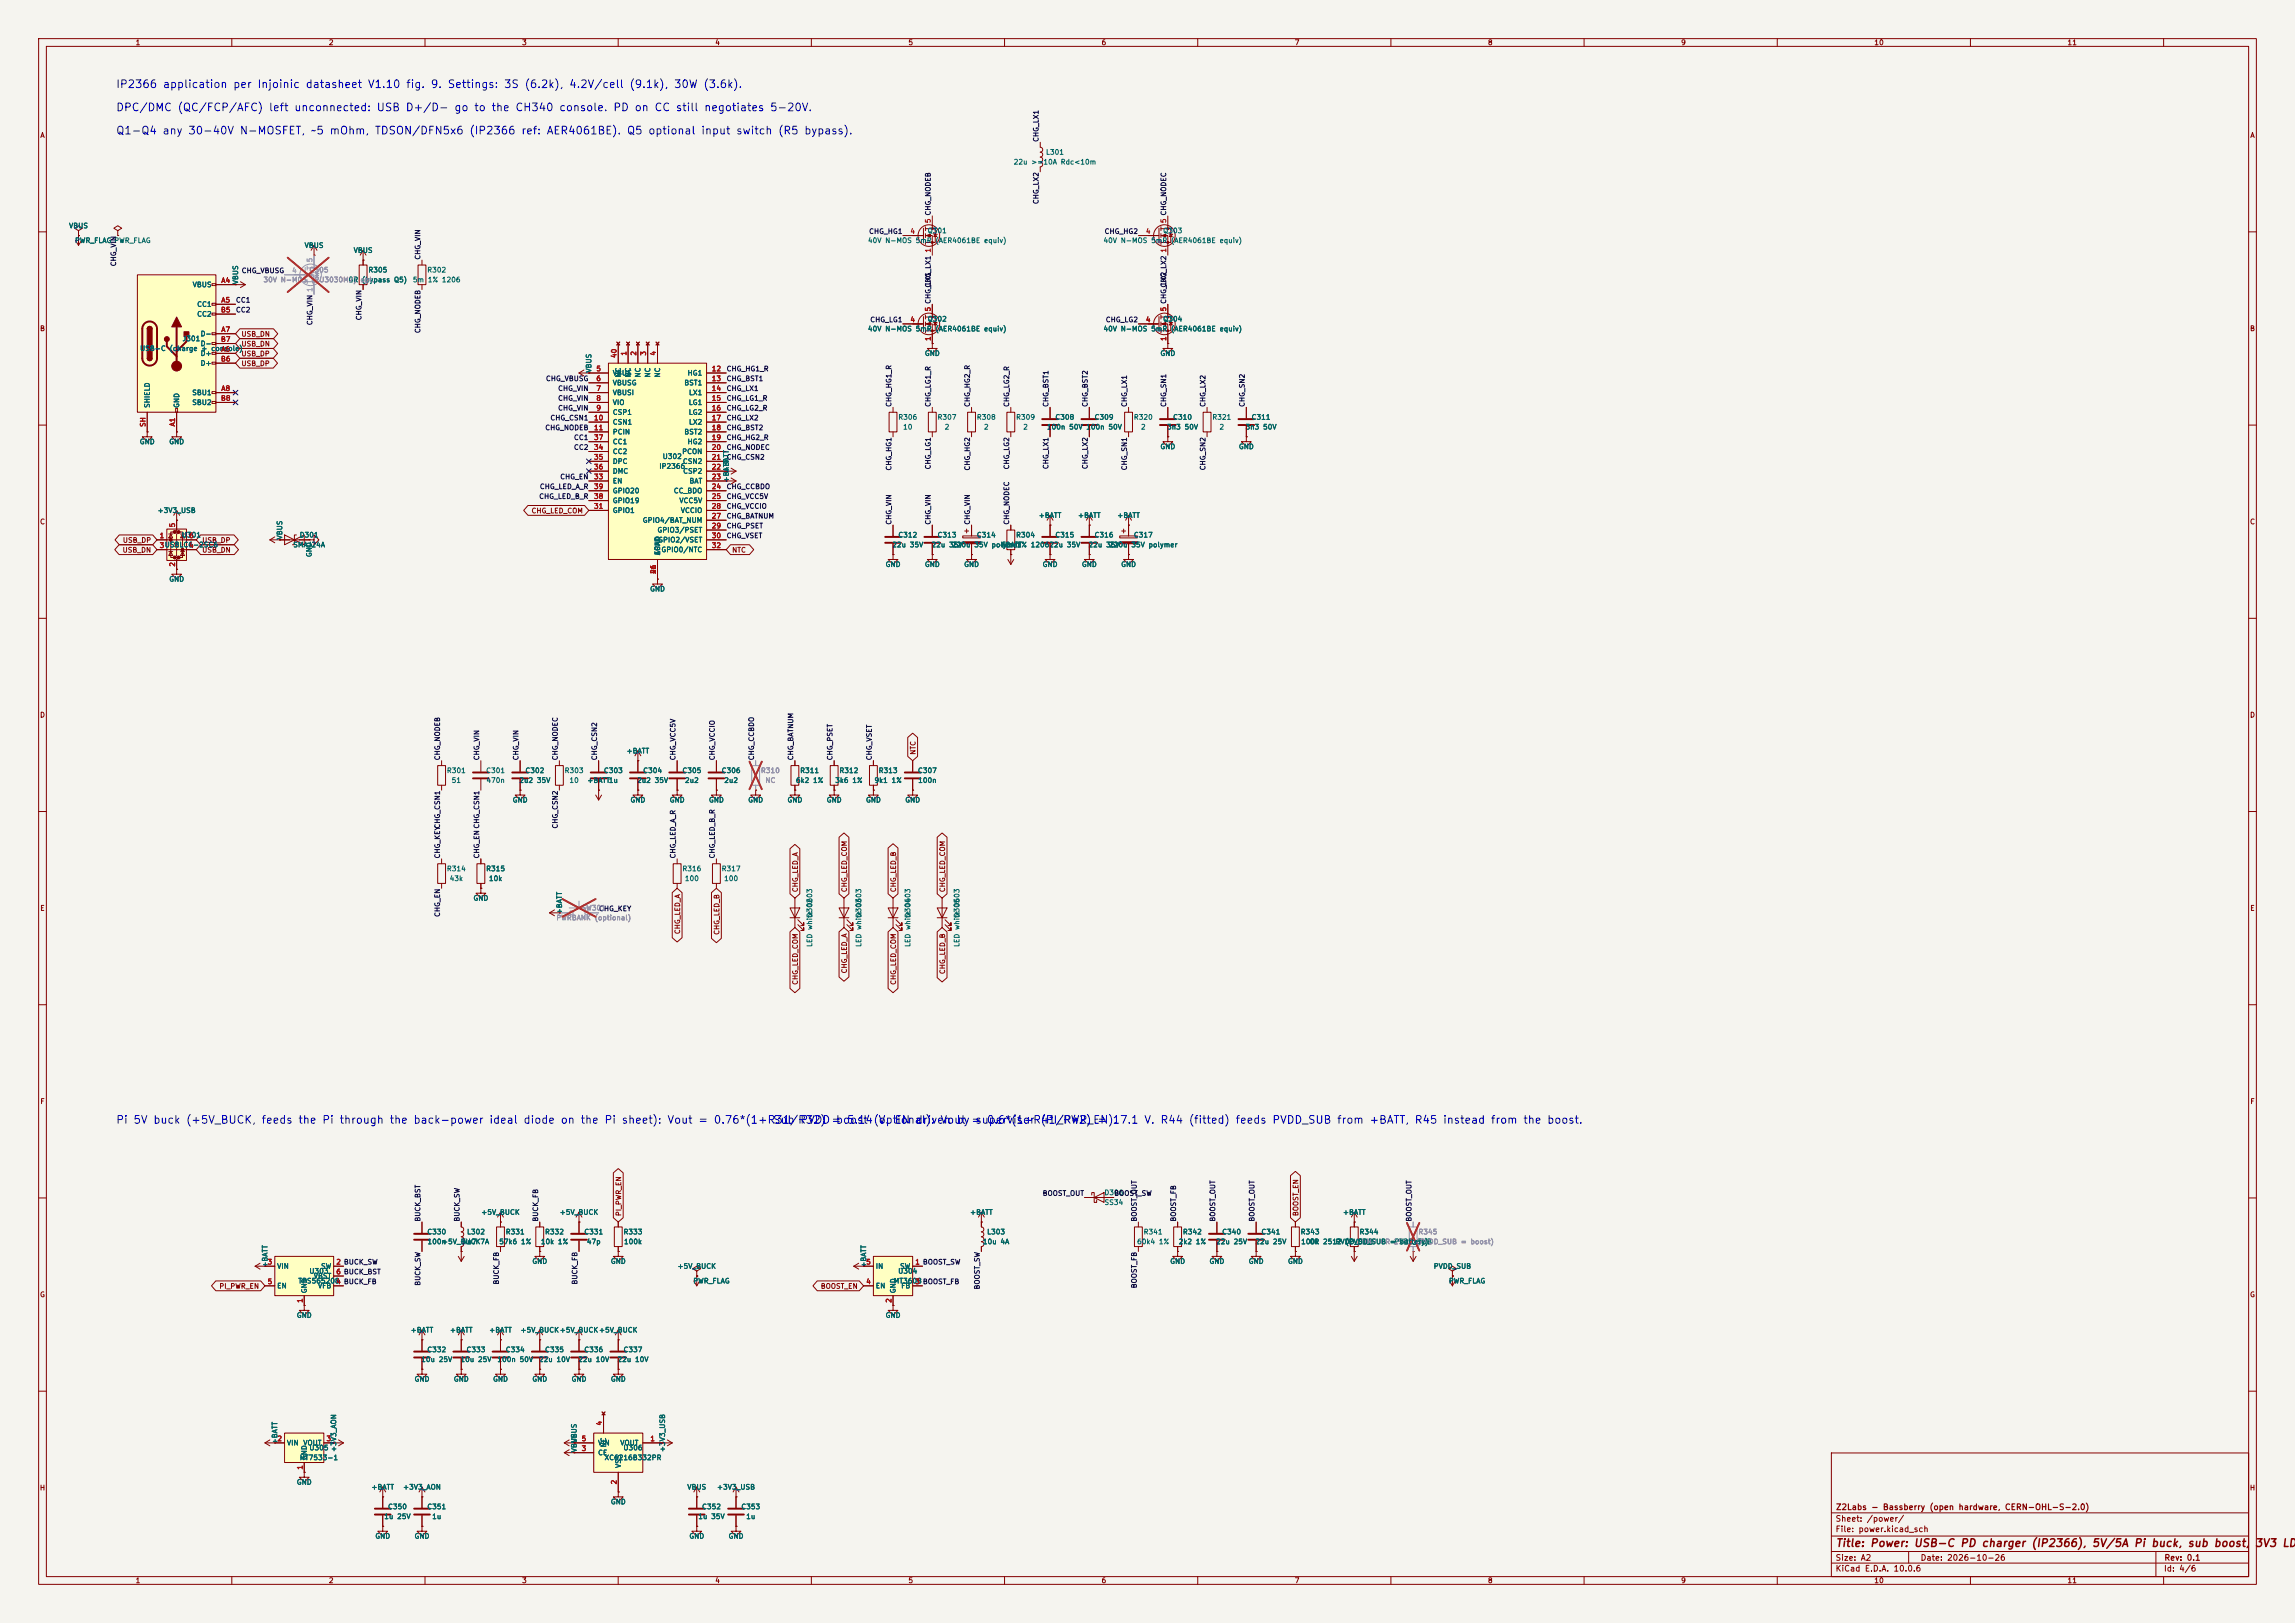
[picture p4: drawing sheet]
<svg xmlns="http://www.w3.org/2000/svg" width="594mm" height="420mm" viewBox="0 0 594 420" stroke-linecap="round" stroke-linejoin="round" font-family="sans-serif">
<defs><g id="words">
<g font-size="2" fill="#0000c2">
<text x="29.9" y="23.3">IP2366 application per Injoinic datasheet V1.10 fig. 9. Settings: 3S (6.2k), 4.2V/cell (9.1k), 30W (3.6k).</text>
<text x="29.9" y="29.3">DPC/DMC (QC/FCP/AFC) left unconnected: USB D+/D- go to the CH340 console. PD on CC still negotiates 5-20V.</text>
<text x="29.9" y="35.3">Q1-Q4 any 30-40V N-MOSFET, ~5 mOhm, TDSON/DFN5x6 (IP2366 ref: AER4061BE). Q5 optional input switch (R5 bypass).</text>
<text x="29.9" y="291.3">Pi 5V buck (+5V_BUCK, feeds the Pi through the back-power ideal diode on the Pi sheet): Vout = 0.76*(1+R31/R32)</text>
<text x="199.9" y="291.3">Sub PVDD= 5.14(optional): Vout</text>
<text x="216.2" y="291.3">boost</text>
<text x="227.2" y="291.3">V. EN driven by= 0.6*(1+R41/R42) = 17.1 V. R44 (fitted) feeds PVDD_SUB from +BATT, R45 instead from the boost.</text>
<text x="252.3" y="291.3">supervisor (PI_PWR_EN).</text>
</g>
<g font-size="2" fill="#840000">
<text x="475" y="400.8">Title: Power: USB-C PD charger (IP2366), 5V/5A Pi buck, sub boost,</text>
<text x="583.5" y="400.8">3V3 LDO</text>
</g>
<g font-size="1.5" fill="#840000">
<text x="475" y="394.1">Sheet: /power/</text>
<text x="475.1" y="391.1">Z2Labs - Bassberry (open hardware, CERN-OHL-S-2.0)</text>
<text x="475" y="396.8">File: power.kicad_sch</text>
<text x="475" y="407">KiCad E.D.A. 10.0.6</text>
<text x="475" y="404.2">Size: A2</text>
<text x="497" y="404.2">Date: 2026-10-26</text>
<text x="560" y="407">Id: 4/6</text>
<text x="560.1" y="404.2">Rev: 0.1</text>
</g>
<g font-size="1.3" fill="#840000">
<text x="35" y="12">1</text>
<text x="85" y="12">2</text>
<text x="135" y="12">3</text>
<text x="185" y="12">4</text>
<text x="235" y="12">5</text>
<text x="285" y="12">6</text>
<text x="335" y="12">7</text>
<text x="385" y="12">8</text>
<text x="435" y="12">9</text>
<text x="485" y="12">10</text>
<text x="535" y="12">11</text>
<text x="10.3" y="36">A</text>
<text x="582.3" y="36">A</text>
<text x="10.2" y="86">B</text>
<text x="62.4" y="87.4">USB_DN</text>
<text x="62.4" y="90">USB_DN</text>
<text x="582.2" y="86">B</text>
<text x="62.4" y="95">USB_DP</text>
<text x="62.4" y="92.5">USB_DP</text>
<text x="10.2" y="136">C</text>
<text x="137.4" y="133.1">CHG_LED_COM</text>
<text x="582.2" y="136">C</text>
<text x="31.6" y="143.3">USB_DN</text>
<text x="31.7" y="140.8">USB_DP</text>
<text x="52.2" y="143.3">USB_DN</text>
<text x="52.2" y="140.8">USB_DP</text>
<text x="189.4" y="143.3">NTC</text>
<text x="10.2" y="186">D</text>
<text x="582.2" y="186">D</text>
<text x="237.3" y="195.4" transform="rotate(-90 237.3 195.4)">NTC</text>
<text x="206.8" y="231" transform="rotate(-90 206.8 231)">CHG_LED_A</text>
<text x="219.5" y="231" transform="rotate(-90 219.5 231)">CHG_LED_COM</text>
<text x="232.2" y="231" transform="rotate(-90 232.2 231)">CHG_LED_B</text>
<text x="244.9" y="231" transform="rotate(-90 244.9 231)">CHG_LED_COM</text>
<text x="10.3" y="236">E</text>
<text x="582.3" y="236">E</text>
<text x="176.3" y="241.9" transform="rotate(-90 176.3 241.9)">CHG_LED_A</text>
<text x="186.5" y="242" transform="rotate(-90 186.5 242)">CHG_LED_B</text>
<text x="206.8" y="255" transform="rotate(-90 206.8 255)">CHG_LED_COM</text>
<text x="219.5" y="252" transform="rotate(-90 219.5 252)">CHG_LED_A</text>
<text x="232.2" y="255" transform="rotate(-90 232.2 255)">CHG_LED_COM</text>
<text x="244.9" y="252.2" transform="rotate(-90 244.9 252.2)">CHG_LED_B</text>
<text x="10.3" y="286">F</text>
<text x="582.3" y="286">F</text>
<text x="161.1" y="314.8" transform="rotate(-90 161.1 314.8)">PI_PWR_EN</text>
<text x="336.3" y="314.8" transform="rotate(-90 336.3 314.8)">BOOST_EN</text>
<text x="10.2" y="336">G</text>
<text x="56.6" y="333.8">PI_PWR_EN</text>
<text x="212.3" y="333.8">BOOST_EN</text>
<text x="582.2" y="336">G</text>
<text x="10.2" y="386">H</text>
<text x="582.2" y="386">H</text>
<text x="35" y="410">1</text>
<text x="85" y="410">2</text>
<text x="135" y="410">3</text>
<text x="185" y="410">4</text>
<text x="235" y="410">5</text>
<text x="285" y="410">6</text>
<text x="335" y="410">7</text>
<text x="385" y="410">8</text>
<text x="435" y="410">9</text>
<text x="485" y="410">10</text>
<text x="535" y="410">11</text>
</g>
<g font-size="1.3" fill="#0f0f0f">
<text x="269.1" y="36.9" transform="rotate(-90 269.1 36.9)">CHG_LX1</text>
<text x="269.1" y="53" transform="rotate(-90 269.1 53)">CHG_LX2</text>
<text x="224.8" y="60.8">CHG_HG1</text>
<text x="285.8" y="60.8">CHG_HG2</text>
<text x="30.4" y="69" transform="rotate(-90 30.4 69)">CHG_VIN</text>
<text x="62.4" y="71">CHG_VBUSG</text>
<text x="109.1" y="67.3" transform="rotate(-90 109.1 67.3)">CHG_VIN</text>
<text x="241.2" y="74.6" transform="rotate(-90 241.2 74.6)">CHG_LX1</text>
<text x="60.9" y="78.6">CC1</text>
<text x="60.9" y="81.2">CC2</text>
<text x="93.9" y="83" transform="rotate(-90 93.9 83)">CHG_VIN</text>
<text x="225.1" y="83.7">CHG_LG1</text>
<text x="286.1" y="83.7">CHG_LG2</text>
<text x="81.2" y="84.3" transform="rotate(-90 81.2 84.3)">CHG_VIN 1</text>
<text x="109.1" y="86.3" transform="rotate(-90 109.1 86.3)">CHG_NODEB</text>
<text x="141.2" y="98.9">CHG_VBUSG</text>
<text x="144.3" y="101.5">CHG_VIN</text>
<text x="187.9" y="96.4">CHG_HG1_R</text>
<text x="187.9" y="101.5">CHG_LX1</text>
<text x="187.9" y="98.9">CHG_BST1</text>
<text x="144.3" y="104">CHG_VIN</text>
<text x="144.3" y="106.6">CHG_VIN</text>
<text x="187.9" y="104">CHG_LG1_R</text>
<text x="187.9" y="106.6">CHG_LG2_R</text>
<text x="231" y="105.4" transform="rotate(-90 231 105.4)">CHG_HG1_R</text>
<text x="241.2" y="105.4" transform="rotate(-90 241.2 105.4)">CHG_LG1_R</text>
<text x="251.3" y="105.4" transform="rotate(-90 251.3 105.4)">CHG_HG2_R</text>
<text x="261.5" y="105.4" transform="rotate(-90 261.5 105.4)">CHG_LG2_R</text>
<text x="271.7" y="105.4" transform="rotate(-90 271.7 105.4)">CHG_BST1</text>
<text x="281.8" y="105.4" transform="rotate(-90 281.8 105.4)">CHG_BST2</text>
<text x="292" y="105.4" transform="rotate(-90 292 105.4)">CHG_LX1</text>
<text x="302.1" y="105.4" transform="rotate(-90 302.1 105.4)">CHG_SN1</text>
<text x="312.3" y="105.4" transform="rotate(-90 312.3 105.4)">CHG_LX2</text>
<text x="322.5" y="105.4" transform="rotate(-90 322.5 105.4)">CHG_SN2</text>
<text x="141" y="111.6">CHG_NODEB</text>
<text x="142.3" y="109.1">CHG_CSN1</text>
<text x="187.9" y="109.1">CHG_LX2</text>
<text x="187.9" y="111.6">CHG_BST2</text>
<text x="148.4" y="114.2">CC1</text>
<text x="148.4" y="116.7">CC2</text>
<text x="187.9" y="114.2">CHG_HG2_R</text>
<text x="187.9" y="116.7">CHG_NODEC</text>
<text x="187.9" y="119.3">CHG_CSN2</text>
<text x="144.9" y="124.3">CHG_EN</text>
<text x="231" y="121.9" transform="rotate(-90 231 121.9)">CHG_HG1</text>
<text x="241.2" y="121.6" transform="rotate(-90 241.2 121.6)">CHG_LG1</text>
<text x="251.3" y="121.9" transform="rotate(-90 251.3 121.9)">CHG_HG2</text>
<text x="261.5" y="121.6" transform="rotate(-90 261.5 121.6)">CHG_LG2</text>
<text x="271.7" y="121.5" transform="rotate(-90 271.7 121.5)">CHG_LX1</text>
<text x="281.8" y="121.5" transform="rotate(-90 281.8 121.5)">CHG_LX2</text>
<text x="292" y="121.8" transform="rotate(-90 292 121.8)">CHG_SN1</text>
<text x="312.3" y="121.8" transform="rotate(-90 312.3 121.8)">CHG_SN2</text>
<text x="139.4" y="129.4">CHG_LED_B_R</text>
<text x="139.6" y="126.9">CHG_LED_A_R</text>
<text x="187.9" y="132">CHG_VCCIO</text>
<text x="187.9" y="126.9">CHG_CCBDO</text>
<text x="187.9" y="129.4">CHG_VCC5V</text>
<text x="187.9" y="137">CHG_PSET</text>
<text x="187.9" y="134.5">CHG_BATNUM</text>
<text x="231" y="135.9" transform="rotate(-90 231 135.9)">CHG_VIN</text>
<text x="241.2" y="135.9" transform="rotate(-90 241.2 135.9)">CHG_VIN</text>
<text x="251.3" y="135.9" transform="rotate(-90 251.3 135.9)">CHG_VIN</text>
<text x="261.5" y="135.9" transform="rotate(-90 261.5 135.9)">CHG_NODEC</text>
<text x="187.9" y="139.6">CHG_VSET</text>
<text x="114.2" y="196.9" transform="rotate(-90 114.2 196.9)">CHG_NODEB</text>
<text x="124.3" y="196.9" transform="rotate(-90 124.3 196.9)">CHG_VIN</text>
<text x="134.5" y="196.9" transform="rotate(-90 134.5 196.9)">CHG_VIN</text>
<text x="144.7" y="196.9" transform="rotate(-90 144.7 196.9)">CHG_NODEC</text>
<text x="154.8" y="196.9" transform="rotate(-90 154.8 196.9)">CHG_CSN2</text>
<text x="175.1" y="196.9" transform="rotate(-90 175.1 196.9)">CHG_VCC5V</text>
<text x="185.3" y="196.9" transform="rotate(-90 185.3 196.9)">CHG_VCCIO</text>
<text x="195.5" y="196.9" transform="rotate(-90 195.5 196.9)">CHG_CCBDO</text>
<text x="205.6" y="196.9" transform="rotate(-90 205.6 196.9)">CHG_BATNUM</text>
<text x="215.8" y="196.9" transform="rotate(-90 215.8 196.9)">CHG_PSET</text>
<text x="225.9" y="196.9" transform="rotate(-90 225.9 196.9)">CHG_VSET</text>
<text x="114.2" y="214.6" transform="rotate(-90 114.2 214.6)">CHG_CSN1</text>
<text x="144.7" y="214.6" transform="rotate(-90 144.7 214.6)">CHG_CSN2</text>
<text x="114.2" y="222.3" transform="rotate(-90 114.2 222.3)">CHG_KEY</text>
<text x="124.3" y="222.3" transform="rotate(-90 124.3 222.3)">CHG_ENCHG_CSN1</text>
<text x="175.1" y="222.3" transform="rotate(-90 175.1 222.3)">CHG_LED_A_R</text>
<text x="185.3" y="222.3" transform="rotate(-90 185.3 222.3)">CHG_LED_B_R</text>
<text x="114.2" y="237.4" transform="rotate(-90 114.2 237.4)">CHG_EN</text>
<text x="154.9" y="236.1">CHG_KEY</text>
<text x="269.7" y="309.8">BOOST_OUT</text>
<text x="288.3" y="309.8">BOOST_SW</text>
<text x="109.1" y="316.3" transform="rotate(-90 109.1 316.3)">BUCK_BST</text>
<text x="119.3" y="316.3" transform="rotate(-90 119.3 316.3)">BUCK_SW</text>
<text x="139.6" y="316.3" transform="rotate(-90 139.6 316.3)">BUCK_FB</text>
<text x="294.5" y="316.3" transform="rotate(-90 294.5 316.3)">BOOST_OUT</text>
<text x="304.7" y="316.3" transform="rotate(-90 304.7 316.3)">BOOST_FB</text>
<text x="314.8" y="316.3" transform="rotate(-90 314.8 316.3)">BOOST_OUT</text>
<text x="325" y="316.3" transform="rotate(-90 325 316.3)">BOOST_OUT</text>
<text x="365.6" y="316.3" transform="rotate(-90 365.6 316.3)">BOOST_OUT</text>
<text x="109.1" y="332.8" transform="rotate(-90 109.1 332.8)">BUCK_SW</text>
<text x="129.4" y="332.5" transform="rotate(-90 129.4 332.5)">BUCK_FB</text>
<text x="149.7" y="332.5" transform="rotate(-90 149.7 332.5)">BUCK_FB</text>
<text x="253.9" y="333.8" transform="rotate(-90 253.9 333.8)">BOOST_SW</text>
<text x="294.5" y="333.5" transform="rotate(-90 294.5 333.5)">BOOST_FB</text>
</g>
<g font-size="1.3" fill="#006464">
<text x="270.6" y="40.3">L301</text>
<text x="262.2" y="42.9">22u &gt;=10A Rdc&lt;10m</text>
<text x="17.7" y="59.4">VBUS</text>
<text x="19.3" y="63.2">PWR_FLAG PWR_FLAG</text>
<text x="19.3" y="63.2">PWR_FLAG</text>
<text x="78.7" y="64.5">VBUS</text>
<text x="91.4" y="65.7">VBUS</text>
<text x="224.5" y="63.2">40V N-MOS 5mR</text>
<text x="240" y="60.7">Q301</text>
<text x="242" y="63.2">(AER4061BE equiv)</text>
<text x="285.5" y="63.2">40V N-MOS 5mR</text>
<text x="300.9" y="60.7">Q303</text>
<text x="302.9" y="63.2">(AER4061BE equiv)</text>
<text x="95.2" y="70.8">R305</text>
<text x="110.5" y="70.8">R302</text>
<text x="49.7" y="74.6">VBUS</text>
<text x="61.9" y="73.7" transform="rotate(-90 61.9 73.7)">VBUS</text>
<text x="90.1" y="73.4">0R</text>
<text x="93.6" y="73.4">(bypass Q5)</text>
<text x="106.7" y="73.4">5m</text>
<text x="110.6" y="73.4">1% 1206</text>
<text x="50.9" y="79.7">CC1</text>
<text x="50.9" y="82.2">CC2</text>
<text x="240" y="83.5">Q302</text>
<text x="300.9" y="83.5">Q304</text>
<text x="47.1" y="88.6">J301</text>
<text x="51.8" y="87.3">D-</text>
<text x="51.8" y="89.9">D-</text>
<text x="224.5" y="86.1">40V N-MOS 5mR</text>
<text x="242" y="86.1">(AER4061BE equiv)</text>
<text x="285.5" y="86.1">40V N-MOS 5mR</text>
<text x="302.9" y="86.1">(AER4061BE equiv)</text>
<text x="36.1" y="91.1">USB-C (charge + console)</text>
<text x="51.8" y="92.4">D+</text>
<text x="51.8" y="94.9">D+</text>
<text x="239.2" y="92.4">GND</text>
<text x="300.2" y="92.4">GND</text>
<text x="153.4" y="96.6" transform="rotate(-90 153.4 96.6)">VBUS</text>
<text x="158.5" y="97.5">VBUS</text>
<text x="158.5" y="100">VBUSG</text>
<text x="161" y="97.8" transform="rotate(-90 161 97.8)">NC</text>
<text x="163.5" y="97.8" transform="rotate(-90 163.5 97.8)">NC</text>
<text x="166.1" y="97.8" transform="rotate(-90 166.1 97.8)">NC</text>
<text x="168.6" y="97.8" transform="rotate(-90 168.6 97.8)">NC</text>
<text x="171.1" y="97.8" transform="rotate(-90 171.1 97.8)">NC</text>
<text x="177" y="100">BST1</text>
<text x="177.8" y="97.5">HG1</text>
<text x="39.1" y="105.7" transform="rotate(-90 39.1 105.7)">SHIELD</text>
<text x="46.7" y="105.7" transform="rotate(-90 46.7 105.7)">GND</text>
<text x="49.6" y="102.6">SBU1</text>
<text x="49.6" y="105.1">SBU2</text>
<text x="158.5" y="102.6">VBUSI</text>
<text x="158.5" y="105.1">VIO</text>
<text x="158.5" y="107.6">CSP1</text>
<text x="178.1" y="105.1">LG1</text>
<text x="178.1" y="107.6">LG2</text>
<text x="178.2" y="102.6">LX1</text>
<text x="158.5" y="110.2">CSN1</text>
<text x="158.5" y="112.7">PCIN</text>
<text x="177" y="112.7">BST2</text>
<text x="178.2" y="110.2">LX2</text>
<text x="232.4" y="108.9">R306</text>
<text x="233.6" y="111.5">10</text>
<text x="242.5" y="108.9">R307</text>
<text x="244.4" y="111.5">2</text>
<text x="252.7" y="108.9">R308</text>
<text x="254.5" y="111.5">2</text>
<text x="262.9" y="108.9">R309</text>
<text x="264.7" y="111.5">2</text>
<text x="270.8" y="111.5">100n 50V 100n 50V</text>
<text x="273" y="108.9">C308</text>
<text x="283.2" y="108.9">C309</text>
<text x="293.3" y="108.9">R320</text>
<text x="295.2" y="111.5">2</text>
<text x="301.9" y="111.5">3n3 50V</text>
<text x="303.5" y="108.9">C310</text>
<text x="313.7" y="108.9">R321</text>
<text x="315.5" y="111.5">2</text>
<text x="322.2" y="111.5">3n3 50V</text>
<text x="323.8" y="108.9">C311</text>
<text x="36" y="115.3">GND</text>
<text x="43.7" y="115.3">GND</text>
<text x="158.5" y="117.8">CC2</text>
<text x="158.5" y="115.3">CC1</text>
<text x="171.4" y="119.1">U302</text>
<text x="176.4" y="117.8">PCON</text>
<text x="177.8" y="115.3">HG2</text>
<text x="300.2" y="116.5">GND</text>
<text x="320.5" y="116.5">GND</text>
<text x="158.5" y="125.4">EN</text>
<text x="158.5" y="120.3">DPC</text>
<text x="158.5" y="122.9">DMC</text>
<text x="170.5" y="121.6">IP2366</text>
<text x="176.6" y="120.3">CSN2</text>
<text x="176.7" y="122.9">CSP2</text>
<text x="178.3" y="125.4">BAT</text>
<text x="188.9" y="122.4" transform="rotate(-90 188.9 122.4)">+BATT</text>
<text x="158.5" y="130.5">GPIO19</text>
<text x="158.5" y="128">GPIO20</text>
<text x="174.3" y="128">CC_BDO</text>
<text x="175.7" y="130.5">VCC5V</text>
<text x="40.7" y="133">+3V3_USB</text>
<text x="158.5" y="133">GPIO1</text>
<text x="166.2" y="135.6">GPIO4/BAT_NUM</text>
<text x="176.1" y="133">VCCIO</text>
<text x="268.7" y="134.3">+BATT</text>
<text x="278.9" y="134.3">+BATT</text>
<text x="289" y="134.3">+BATT</text>
<text x="46.9" y="139.4">U301</text>
<text x="73.4" y="139.7" transform="rotate(-90 73.4 139.7)">VBUS</text>
<text x="75.8" y="141.9">SMAJ24A</text>
<text x="77.4" y="139.4">D301</text>
<text x="170" y="138.1">GPIO3/PSET</text>
<text x="170.2" y="140.7">GPIO2/VSET</text>
<text x="171.1" y="143.2">GPIO0/NTC</text>
<text x="171.1" y="143.8" transform="rotate(-90 171.1 143.8)">AGND</text>
<text x="171.1" y="143.8" transform="rotate(-90 171.1 143.8)">EPAD</text>
<text x="230.8" y="141.9">22u 35V</text>
<text x="232.4" y="139.4">C312</text>
<text x="241" y="141.9">22u 35V</text>
<text x="242.5" y="139.4">C313</text>
<text x="246.3" y="141.9">220u</text>
<text x="252" y="141.9">35V polymer</text>
<text x="252.7" y="139.4">C314</text>
<text x="258.6" y="141.9">+BATT</text>
<text x="259.1" y="141.9">5m</text>
<text x="262.9" y="139.4">R304</text>
<text x="263" y="141.9">1% 120622u 35V</text>
<text x="273" y="139.4">C315</text>
<text x="281.6" y="141.9">22u 35V</text>
<text x="283.2" y="139.4">C316</text>
<text x="286.9" y="141.9">220u</text>
<text x="292.7" y="141.9">35V polymer</text>
<text x="293.3" y="139.4">C317</text>
<text x="81" y="144.3" transform="rotate(-90 81 144.3)">GND</text>
<text x="229.1" y="147">GND</text>
<text x="239.2" y="147">GND</text>
<text x="249.4" y="147">GND</text>
<text x="269.7" y="147">GND</text>
<text x="279.9" y="147">GND</text>
<text x="290" y="147">GND</text>
<text x="43.7" y="150.8">GND</text>
<text x="168.1" y="153.4">GND</text>
<text x="162" y="195.3">+BATT</text>
<text x="115.5" y="200.4">R301</text>
<text x="116.8" y="202.9">51</text>
<text x="125.7" y="200.4">C301</text>
<text x="125.8" y="202.9">470n</text>
<text x="134.3" y="202.9">2u2 35V</text>
<text x="135.9" y="200.4">C302</text>
<text x="146" y="200.4">R303</text>
<text x="147.3" y="202.9">10</text>
<text x="151.9" y="202.9">+BATT1u</text>
<text x="156.2" y="200.4">C303</text>
<text x="164.8" y="202.9">2u2 35V</text>
<text x="166.3" y="200.4">C304</text>
<text x="176.5" y="200.4">C305</text>
<text x="177.2" y="202.9">2u2</text>
<text x="186.7" y="200.4">C306</text>
<text x="187.3" y="202.9">2u2</text>
<text x="205.9" y="202.9">6k2 1%</text>
<text x="207" y="200.4">R311</text>
<text x="216" y="202.9">3k6 1%</text>
<text x="217.1" y="200.4">R312</text>
<text x="226.2" y="202.9">9k1 1%</text>
<text x="227.3" y="200.4">R313</text>
<text x="237.5" y="200.4">C307</text>
<text x="237.5" y="202.9">100n</text>
<text x="132.6" y="208">GND</text>
<text x="163" y="208">GND</text>
<text x="173.2" y="208">GND</text>
<text x="183.4" y="208">GND</text>
<text x="193.5" y="208">GND</text>
<text x="203.7" y="208">GND</text>
<text x="213.8" y="208">GND</text>
<text x="224" y="208">GND</text>
<text x="234.2" y="208">GND</text>
<text x="115.5" y="225.8">R314</text>
<text x="125.7" y="225.8">R315</text>
<text x="176.5" y="225.8">R316</text>
<text x="186.7" y="225.8">R317</text>
<text x="116.3" y="228.3">43k</text>
<text x="122.4" y="233.4">GND</text>
<text x="126.4" y="228.3">10k</text>
<text x="177.1" y="228.3">100</text>
<text x="187.3" y="228.3">100</text>
<text x="145.7" y="236.7" transform="rotate(-90 145.7 236.7)">+BATT</text>
<text x="210.5" y="237.5" transform="rotate(-90 210.5 237.5)">D302</text>
<text x="223.2" y="237.5" transform="rotate(-90 223.2 237.5)">D303</text>
<text x="235.9" y="237.5" transform="rotate(-90 235.9 237.5)">D304</text>
<text x="248.6" y="237.5" transform="rotate(-90 248.6 237.5)">D305</text>
<text x="210.5" y="245.2" transform="rotate(-90 210.5 245.2)">LED white 0603</text>
<text x="223.2" y="245.2" transform="rotate(-90 223.2 245.2)">LED white 0603</text>
<text x="235.9" y="245.2" transform="rotate(-90 235.9 245.2)">LED white 0603</text>
<text x="248.6" y="245.2" transform="rotate(-90 248.6 245.2)">LED white 0603</text>
<text x="285.7" y="309.6">D306</text>
<text x="124.4" y="314.7">+5V_BUCK</text>
<text x="144.7" y="314.7">+5V_BUCK</text>
<text x="250.9" y="314.7">+BATT</text>
<text x="285.7" y="312.1">SS34</text>
<text x="347.5" y="314.7">+BATT</text>
<text x="110.5" y="319.7">C330</text>
<text x="110.5" y="322.3">100n</text>
<text x="114.3" y="322.3">+5V_BUCK7A</text>
<text x="119.6" y="322.3">4u7</text>
<text x="120.7" y="319.7">L302</text>
<text x="129.1" y="322.3">57k6 1%</text>
<text x="130.8" y="319.7">R331</text>
<text x="139.8" y="322.3">10k 1%</text>
<text x="140.9" y="319.7">R332</text>
<text x="151.1" y="319.7">C331</text>
<text x="151.8" y="322.3">47p</text>
<text x="161.3" y="319.7">R333</text>
<text x="161.4" y="322.3">100k</text>
<text x="254.3" y="322.3">10u 4A</text>
<text x="255.4" y="319.7">L303</text>
<text x="294.2" y="322.3">60k4 1%</text>
<text x="295.9" y="319.7">R341</text>
<text x="304.9" y="322.3">2k2 1%</text>
<text x="306" y="319.7">R342</text>
<text x="314.6" y="322.3">22u 25V</text>
<text x="316.2" y="319.7">C340</text>
<text x="324.8" y="322.3">22u 25V</text>
<text x="326.4" y="319.7">C341</text>
<text x="336.5" y="319.7">R343</text>
<text x="336.6" y="322.3">100k</text>
<text x="338.8" y="322.3">0R 2512 (PVDD_SUB</text>
<text x="345.6" y="322.3">PVDD_SUB</text>
<text x="351.8" y="319.7">R344</text>
<text x="362.1" y="322.3">battery)</text>
<text x="69.5" y="328.2" transform="rotate(-90 69.5 328.2)">+BATT</text>
<text x="71.6" y="328.6">VIN</text>
<text x="79.9" y="329.9">U303</text>
<text x="83" y="328.6">SW</text>
<text x="137.6" y="327.4">GND</text>
<text x="158" y="327.4">GND</text>
<text x="175.2" y="328.6">+5V_BUCK</text>
<text x="224.5" y="328.2" transform="rotate(-90 224.5 328.2)">+BATT</text>
<text x="226.5" y="328.6">IN</text>
<text x="232.3" y="329.9">U304</text>
<text x="232.8" y="328.6">SW</text>
<text x="302.7" y="327.4">GND</text>
<text x="312.9" y="327.4">GND</text>
<text x="323.1" y="327.4">GND</text>
<text x="333.2" y="327.4">GND</text>
<text x="371" y="328.6">PVDD_SUB</text>
<text x="71.6" y="333.7">EN</text>
<text x="77.1" y="332.4">TPS565208</text>
<text x="79.7" y="334.8" transform="rotate(-90 79.7 334.8)">GND</text>
<text x="81.1" y="331.2">VBST</text>
<text x="82.2" y="333.7">VFB</text>
<text x="179.3" y="332.4">PWR_FLAG</text>
<text x="226.5" y="333.7">EN</text>
<text x="231.2" y="332.4">MT3608BOOST_FB</text>
<text x="231.2" y="332.4">MT3608</text>
<text x="232.1" y="334.8" transform="rotate(-90 232.1 334.8)">GND</text>
<text x="233.1" y="333.7">FB</text>
<text x="374.9" y="332.4">PWR_FLAG</text>
<text x="76.7" y="341.3">GND</text>
<text x="229.1" y="341.3">GND</text>
<text x="106.2" y="345.1">+BATT</text>
<text x="116.3" y="345.1">+BATT</text>
<text x="126.5" y="345.1">+BATT</text>
<text x="134.6" y="345.1">+5V_BUCK+5V_BUCK+5V_BUCK</text>
<text x="108.9" y="352.8">10u 25V</text>
<text x="110.5" y="350.2">C332</text>
<text x="119" y="352.8">10u 25V</text>
<text x="120.6" y="350.2">C333</text>
<text x="128.6" y="352.8">100n 50V</text>
<text x="130.8" y="350.2">C334</text>
<text x="139.4" y="352.8">22u 10V</text>
<text x="140.9" y="350.2">C335</text>
<text x="149.5" y="352.8">22u 10V</text>
<text x="151.1" y="350.2">C336</text>
<text x="159.7" y="352.8">22u 10V</text>
<text x="161.3" y="350.2">C337</text>
<text x="107.2" y="357.8">GND</text>
<text x="117.3" y="357.8">GND</text>
<text x="127.5" y="357.8">GND</text>
<text x="137.6" y="357.8">GND</text>
<text x="147.8" y="357.8">GND</text>
<text x="158" y="357.8">GND</text>
<text x="72.1" y="373.9" transform="rotate(-90 72.1 373.9)">+BATT</text>
<text x="74.1" y="374.3">VIN</text>
<text x="78.4" y="374.3">VOUT</text>
<text x="79.7" y="378" transform="rotate(-90 79.7 378)">GND</text>
<text x="79.9" y="375.6">U305</text>
<text x="87.3" y="375.9" transform="rotate(-90 87.3 375.9)">+3V3_AON</text>
<text x="149.6" y="376" transform="rotate(-90 149.6 376)">VBUS</text>
<text x="149.6" y="373.4" transform="rotate(-90 149.6 373.4)">VBUS</text>
<text x="154.7" y="376.9">CE</text>
<text x="154.7" y="374.3">VIN</text>
<text x="157.2" y="374.7" transform="rotate(-90 157.2 374.7)">NC</text>
<text x="160.4" y="374.3">VOUT</text>
<text x="161.2" y="375.6">U306</text>
<text x="172.4" y="375.9" transform="rotate(-90 172.4 375.9)">+3V3_USB</text>
<text x="77.5" y="378.2">HT7533-1</text>
<text x="156.3" y="378.2">XC6216B332PR</text>
<text x="161" y="380" transform="rotate(-90 161 380)">VSS</text>
<text x="76.7" y="384.5">GND</text>
<text x="96" y="385.8">+BATT</text>
<text x="104.2" y="385.8">+3V3_AON</text>
<text x="158" y="389.6">GND</text>
<text x="177.8" y="385.8">VBUS</text>
<text x="185.4" y="385.8">+3V3_USB</text>
<text x="99.3" y="393.4">1u 25V</text>
<text x="100.3" y="390.9">C350</text>
<text x="110.5" y="390.9">C351</text>
<text x="111.7" y="393.4">1u</text>
<text x="180.6" y="393.4">1u 35V</text>
<text x="181.6" y="390.9">C352</text>
<text x="191.7" y="390.9">C353</text>
<text x="193" y="393.4">1u</text>
<text x="97" y="398.5">GND</text>
<text x="107.2" y="398.5">GND</text>
<text x="178.3" y="398.5">GND</text>
<text x="188.4" y="398.5">GND</text>
</g>
<g font-size="1.3" fill="#a90000">
<text x="241.2" y="57.9" transform="rotate(-90 241.2 57.9)">5 CHG_NODEB</text>
<text x="302.1" y="57.9" transform="rotate(-90 302.1 57.9)">5 CHG_NODEC</text>
<text x="235.5" y="60.8">4</text>
<text x="241.2" y="65.5" transform="rotate(-90 241.2 65.5)">1</text>
<text x="296.4" y="60.8">4</text>
<text x="302.1" y="65.5" transform="rotate(-90 302.1 65.5)">1</text>
<text x="57.1" y="73.5">A4</text>
<text x="57.1" y="81.1">B5</text>
<text x="57.1" y="78.6">A5</text>
<text x="235.5" y="83.7">4</text>
<text x="241.2" y="80.7" transform="rotate(-90 241.2 80.7)">5</text>
<text x="296.4" y="83.7">4</text>
<text x="302.1" y="80.7" transform="rotate(-90 302.1 80.7)">5 CHG_LX2</text>
<text x="302.1" y="80.7" transform="rotate(-90 302.1 80.7)">5</text>
<text x="57.1" y="88.8">B7</text>
<text x="57.1" y="86.2">A7</text>
<text x="241.2" y="88.4" transform="rotate(-90 241.2 88.4)">1</text>
<text x="302.1" y="88.4" transform="rotate(-90 302.1 88.4)">1</text>
<text x="57.1" y="93.8">B6</text>
<text x="57.1" y="91.3">A6</text>
<text x="159.9" y="92.8" transform="rotate(-90 159.9 92.8)">40</text>
<text x="162.4" y="92.2" transform="rotate(-90 162.4 92.2)">1</text>
<text x="165" y="92.2" transform="rotate(-90 165 92.2)">2</text>
<text x="167.5" y="92.2" transform="rotate(-90 167.5 92.2)">3</text>
<text x="170" y="92.2" transform="rotate(-90 170 92.2)">4</text>
<text x="57.1" y="101.5">A8</text>
<text x="154.2" y="96.4">5</text>
<text x="154.2" y="98.9">6</text>
<text x="154.2" y="101.5">7</text>
<text x="184.1" y="96.4">12</text>
<text x="184.1" y="98.9">13</text>
<text x="184.1" y="101.5">14</text>
<text x="57.1" y="104">B8</text>
<text x="154.2" y="104">8</text>
<text x="154.2" y="106.5">9</text>
<text x="184.1" y="104">15</text>
<text x="184.1" y="106.5">16</text>
<text x="38" y="110.6" transform="rotate(-90 38 110.6)">SH</text>
<text x="45.6" y="110.5" transform="rotate(-90 45.6 110.5)">A1</text>
<text x="153.6" y="109.1">10</text>
<text x="153.6" y="111.6">11</text>
<text x="184.1" y="109.1">17</text>
<text x="184.1" y="111.6">18</text>
<text x="153.6" y="116.7">34</text>
<text x="153.6" y="119.2">35</text>
<text x="153.6" y="114.2">37</text>
<text x="184.1" y="114.2">19</text>
<text x="184.1" y="116.7">20</text>
<text x="184.1" y="119.2">21</text>
<text x="153.6" y="124.3">33</text>
<text x="153.6" y="121.8">36</text>
<text x="184.1" y="121.8">22</text>
<text x="184.1" y="124.3">23</text>
<text x="153.6" y="131.9">31</text>
<text x="153.6" y="129.4">38</text>
<text x="153.6" y="126.9">39</text>
<text x="184.1" y="126.9">24</text>
<text x="184.1" y="129.4">25</text>
<text x="184.1" y="131.9">28</text>
<text x="45.6" y="136.6" transform="rotate(-90 45.6 136.6)">5</text>
<text x="184.1" y="134.5">27</text>
<text x="184.1" y="137">29</text>
<text x="41.2" y="139.6">1</text>
<text x="41.2" y="142.1">3USBLC6-2SC6</text>
<text x="48.8" y="142.1">4</text>
<text x="48.8" y="139.6">6</text>
<text x="184.1" y="139.6">30</text>
<text x="184.1" y="142.1">32</text>
<text x="45.6" y="146.8" transform="rotate(-90 45.6 146.8)">2</text>
<text x="170" y="148.7" transform="rotate(-90 170 148.7)">26</text>
<text x="170" y="148.7" transform="rotate(-90 170 148.7)">41</text>
<text x="69.1" y="327.5">3</text>
<text x="86.9" y="327.5">2 BUCK_SW</text>
<text x="86.9" y="327.5">2</text>
<text x="224.1" y="327.5">5</text>
<text x="236.8" y="327.5">1 BOOST_SW</text>
<text x="236.8" y="327.5">1</text>
<text x="69.1" y="332.6">5</text>
<text x="86.9" y="332.6">4 BUCK_FB</text>
<text x="86.9" y="330.1">6 BUCK_BST</text>
<text x="86.9" y="332.6">4</text>
<text x="86.9" y="330.1">6</text>
<text x="224.1" y="332.6">4</text>
<text x="236.8" y="332.6">3</text>
<text x="78.6" y="337.3" transform="rotate(-90 78.6 337.3)">1</text>
<text x="231" y="337.3" transform="rotate(-90 231 337.3)">2</text>
<text x="156.1" y="369" transform="rotate(-90 156.1 369)">4</text>
<text x="71.7" y="373.2">2</text>
<text x="84.4" y="373.2">3</text>
<text x="150.4" y="375.8">3</text>
<text x="150.4" y="373.2">5</text>
<text x="168.2" y="373.2">1</text>
<text x="78.6" y="380.5" transform="rotate(-90 78.6 380.5)">1</text>
<text x="159.9" y="384.3" transform="rotate(-90 159.9 384.3)">2</text>
</g>
<g font-size="1.3" fill="#a5a4a2">
<text x="75.5" y="71">4</text>
<text x="81.1" y="68" transform="rotate(-90 81.1 68)">5</text>
<text x="81.1" y="75.7" transform="rotate(-90 81.1 75.7)">1</text>
</g>
<g font-size="1.3" fill="#939391">
<text x="79.9" y="70.8">Q305</text>
<text x="68.1" y="73.4">30V N-MOS (RU3030M2)</text>
<text x="93.2" y="73.4">opt.</text>
<text x="196.8" y="200.4">R310</text>
<text x="198" y="202.9">NC</text>
<text x="143.9" y="238.5">PWRBANK (optional)</text>
<text x="150.4" y="235.9">SW301</text>
<text x="352.4" y="322.3">DNP 0R=PVDD_SUB</text>
<text x="360.6" y="322.3">2512 (PVDD_SUB = boost)</text>
<text x="367" y="319.7">R345</text>
</g>
</g></defs>
<path d="M0 0h594v420h-594z" fill="#f5f4ef" stroke="#f5f4ef" stroke-width=".26"/>
<g fill="none" stroke="#840000" stroke-width=".26">
<path d="M10 10h574v400h-574zM12 12h570v396h-570zM60 10v2M110 10v2M160 10v2M210 10v2M260 10v2M310 10v2M360 10v2M410 10v2M460 10v2M510 10v2"/>
<path d="M560 10v2M20.3 59.7l1-.6-1-.7-1 .7 1 .6v1.3M30.5 59.7l1-.6-1-.7-1 .7 1 .6v1.3M10 60h2M19.6 62.2l.7 1.3M20.3 61h.1M20.3 61v2.5M21.1 62.2l-.8 1.3M30.5 61h.1M582 60h2M10 110h2M582 110h2"/>
<path d="M10 160h2M582 160h2M134.6 196.9v2.7M143.8 198.1h2v5.1h-2zM144.8 196.9v1.2M165.1 196.9v2.7M10 210h2M134.6 201.7v2.8M144.8 203.2v1.3M165.1 201.7v2.8M582 210h2M10 260h2"/>
<path d="M582 260h2M10 310h2M582 310h2M10 360h2M474 376h108v32h-108zM582 360h2M474 397.5h108M474 391.5h108M60 408v2M110 408v2M160 408v2M210 408v2"/>
<path d="M260 408v2M310 408v2M360 408v2M410 408v2M460 408v2M474 404.5h108M474 401.5h108M494 401.5v3M510 408v2M558 401.5v6.5M560 408v2"/>
</g>
<path d="M132.6 199.9h4.1M163.1 199.9h4M132.6 201.4h4.1M163.1 201.4h4" fill="none" stroke="#840000" stroke-width=".51"/>
<path d="M35.6 71.1h20.3v35.6h-20.3z" fill="#ffffc2"/>
<g fill="none" stroke="#840000" stroke-width=".26">
<path d="M35.6 71.1h20.3v35.6h-20.3zM54.9 73.4h1v.5h-1zM54.9 78.5h1v.5h-1zM55.9 73.7h7.6M55.9 78.7h5.1M61 73.7h.1M62.2 72.9l1.3 .8M63.5 73.7l-1.3 .7M81.3 66h.1M81.3 63.5l-.8 1.3M81.3 63.5l.7 1.3M81.3 63.5v2.5"/>
<path d="M38.1 85.1l.2-.5 .4-.1 .5 .1 .2 .5M38.1 92.7l.2 .5 .4 .1 .5-.1 .2-.5M54.9 81h1v.5h-1zM54.9 86.1h1v.5h-1zM54.9 88.6h1v.6h-1zM54.9 91.2h1v.5h-1zM54.9 93.7h1v.5h-1zM55.9 91.4h5.1M55.9 86.4h5.1M55.9 81.3h5.1M55.9 94h5.1M55.9 88.9h5.1"/>
<path d="M38.1 111.8v1.2h1.3l-1.3 1.3-1.3-1.3h1.3M38.1 111.8h.1M38.1 106.7v5.1M45.5 105.7h.5v1h-.5zM45.7 111.8v1.2h1.3l-1.3 1.3-1.3-1.3h1.3M45.7 111.8h.1M45.7 106.7v5.1M54.9 101.3h1v.6h-1zM54.9 103.9h1v.5h-1zM55.9 101.6h5.1M55.9 104.1h5.1M45.7 134.6h.1"/>
<path d="M45.7 132.1v2.5M45.7 132.1l-.7 1.3M45.7 132.1l.8 1.3M69.8 139.7h10.2M69.8 139.7l1.3 .8M71.1 138.9l-1.3 .8M72.4 139.7h.1M73.7 138.4v2.6l5-2.6v2.6zM76.7 138.4h-.5v2.6h-.5M45.7 147.3v1.3h1.3l-1.3 1.3-1.3-1.3h1.3M45.7 147.3h.1M124.5 196.9v2.7"/>
<path d="M154.9 196.9v2.7M165.1 196.9h.1M165.1 194.3l-.8 1.3M165.1 194.3l.8 1.3M165.1 194.3v2.6M124.5 201.7v2.8M154.2 205.7l.7 1.3M154.9 204.5h.1M154.9 201.7v5.3M155.7 205.7l-.8 1.3M165.1 204.5v1.2h1.3l-1.3 1.3-1.3-1.3h1.3M165.1 204.5h.1"/>
<path d="M124.5 229.9v1.2h1.2l-1.2 1.3-1.3-1.3h1.3M124.5 229.9h.1M142.2 236.2l1.3 .8M142.2 236.2h2.6M143.5 235.5l-1.3 .7M144.8 236.2h.1M204.5 235h2.5l-1.3 2.5zM204.5 237.5h2.5M205.7 232.4v7.6M206.5 239.3l1.5 1.5v-.8v.8h-.7M206.5 238l1.5 1.5v-.7v.7h-.7M303.8 317.5h2v5.1h-2z"/>
<path d="M304.8 316.2v1.3M315 316.2v2.8M304.8 322.6v1.3M315 321.1v2.8"/>
</g>
<path d="M37.4 83.8a1.9 1.9 0 0 1 2.1-.5 1.9 1.9 0 0 1 1.1 1.8v7.6a1.91 1.91 0 0 1-1.9 1.9 1.91 1.91 0 0 1-1.9-1.9v-7.8zM43.2 88.4v1.3l2.5 2.5M45.7 84.6v10.1M48.3 87.1v1.3l-2.6 2.5M122.4 199.9h4.1M152.9 199.9h4.1M122.4 201.4h4.1M152.9 201.4h4.1M312.9 319.3h4.1M312.9 320.8h4.1" fill="none" stroke="#840000" stroke-width=".51"/>
<g fill="#840000" stroke="#840000" stroke-width=".26">
<path d="M38.1 85.1h1.3v7.6h-1.3z"/>
<path d="M38.3 84.6l.7-.1 .4 .6h-1.3z"/>
<path d="M38.1 92.7h1.3l-.2 .5-.5 .1-.4-.1z"/>
<path d="M45.7 82l1.3 2.6h-2.6z"/>
<path d="M47.6 85.9h1.3v1.2h-1.3z"/>
<circle cx="43.2" cy="87.8" r=".63"/>
<circle cx="45.7" cy="94.7" r="1.27"/>
</g>
<g fill="none" stroke="#9c9b98" stroke-width=".26">
<path d="M144.8 236.2h2.5M147.3 235h5.1M149.9 233.2v1.8M152.4 236.2h2.5"/>
<circle cx="147.8" cy="236.2" r=".51"/>
<circle cx="151.9" cy="236.2" r=".51"/>
</g>
<path d="M145.6 232.6l8.6 4.7M154.2 232.6l-8.6 4.7" fill="none" stroke="#e12e31" stroke-width=".46"/>
<path d="M43.2 136.9h5.1v8.1h-5.1z" fill="#ffffc2"/>
<g fill="#840000" stroke="#840000" stroke-width=".51">
<circle cx="44.2" cy="139.7" r=".25"/>
<circle cx="45.2" cy="137.7" r=".25"/>
<circle cx="45.2" cy="144.3" r=".25"/>
<circle cx="46.2" cy="137.7" r=".25"/>
<circle cx="46.2" cy="144.3" r=".25"/>
<circle cx="47.2" cy="142.2" r=".25"/>
</g>
<g fill="none" stroke="#840000" stroke-width=".26">
<path d="M239 59.1v3.8M239.5 59.2h2.6v3.5h-2.6M239.5 58.7v1M241.3 55.9v3.3M93 68.6h2v5.1h-2zM94 67.3h.1M94 64.8l-.8 1.2M94 64.8l.7 1.2M94 64.8v3.8M94 73.7v1.2M108.2 68.6h2v5.1h-2zM109.2 67.3v1.3"/>
<path d="M109.2 73.7v1.2M233.7 61h5.3M239.5 61h1.8v5M239.5 60.5v1M239.5 62.2v1M241.3 78.7v3.3M241.6 60.5l1 .2M242.1 60.6l.3 .6h-.7zM233.7 83.8h5.3M239 81.9v3.8M239.5 82h2.6v3.6h-2.6M239.5 83.8h1.8v5.1"/>
<path d="M239.5 81.5v1.1M239.5 83.3v1M239.5 85.1v1M241.3 88.9v1.3h1.3l-1.3 1.2-1.3-1.2h1.3M241.3 88.9h.1M241.6 83.3l1 .3M242.1 83.4l.3 .7h-.7zM40.6 139.7h10.2M43.2 136.9h5.1v8.1h-5.1zM43.7 138.2h1M44.2 138.2l.5 1h-1zM45.2 137.7h-1v6.6h1"/>
<path d="M45.7 134.6v2.6l-.5 .5h1l-.5 .5v5.6l-.5 .5h1l-.5 .5v2.5M46.2 137.7h1v6.6h-1M46.7 138.2h1.1M47.2 138.2l.6 1h-1.1zM80 139.7h1.3v-1.3l1.2 1.3-1.2 1.3v-1.3M80 139.7h.1M40.6 142.2h10.2M43.7 142.7h1M44.2 142.7l.5 1.1h-1zM45.7 140.5l.5 1h-1zM46.2 140.5h-1v.3M46.7 142.7h1.1"/>
<path d="M47.2 142.7l.6 1.1h-1.1zM113.3 198.1h2v5.1h-2zM114.3 196.9v1.2M114.3 203.2v1.3M217.2 235h2.5l-1.3 2.5zM217.2 237.5h2.5M218.4 232.4v7.6M219.2 239.3l1.5 1.5v-.8v.8h-.7M219.2 238l1.5 1.5v-.7v.7h-.7M229.9 235h2.5l-1.3 2.5zM229.9 237.5h2.5M231.1 232.4v7.6"/>
<path d="M231.9 239.3l1.5 1.5v-.8v.8h-.7M231.9 238l1.5 1.5v-.7v.7h-.7M242.6 235h2.5l-1.3 2.5zM242.6 237.5h2.5M243.8 232.4v7.6M244.6 239.3l1.5 1.5v-.8v.8h-.7M244.6 238l1.5 1.5v-.7v.7h-.7M254 313.7v3.8l.5 .2 .1 .4-.1 .5-.5 .2M254 318.8l.5 .2 .1 .4-.1 .5-.5 .1 .5 .2 .1 .5-.1 .4-.5 .2 .5 .2 .1 .5-.1 .4-.5 .2v1.3M254 316.2h.1M254 313.7l-.8 1.3M254 313.7l.8 1.3"/>
<path d="M280.7 309.9h7.6M282.6 309.2v-.6h.6v2.6h.6v-.7M283.2 309.9l2.5-1.3v2.6zM293.6 317.5h2.1v5.1h-2.1zM294.6 316.2v1.3M325.1 316.2v2.8M334.3 317.5h2v5.1h-2zM335.3 316.2v1.3M349.5 317.5h2v5.1h-2zM350.5 316.2h.1M350.5 313.7v3.8M350.5 313.7l-.7 1.3"/>
<path d="M350.5 313.7l.8 1.3M221 327.7l1.2 .7M221 327.7h2.5M222.2 326.9l-1.2 .8M223.5 327.7h.1M231.1 337.8v1.3h1.3l-1.3 1.3-1.2-1.3h1.2M231.1 337.8h.1M294.6 322.6v1.3M304.8 323.9v1.2h1.3l-1.3 1.3-1.3-1.3h1.3M304.8 323.9h.1M315 323.9v1.2h1.2l-1.2 1.3-1.3-1.3h1.3M315 323.9h.1"/>
<path d="M325.1 323.9v1.2h1.3l-1.3 1.3-1.3-1.3h1.3M325.1 323.9h.1M325.1 321.1v2.8M335.3 323.9v1.2h1.2l-1.2 1.3-1.3-1.3h1.3M335.3 323.9h.1M335.3 322.6v1.3M349.8 325.1l.7 1.3M350.5 323.9h.1M350.5 322.6v3.8M351.3 325.1l-.8 1.3M365 325.1l.8 1.3M365.8 323.9h.1"/>
<path d="M365.8 323.9v2.5M366.5 325.1l-.7 1.3M375.2 331.5l.7 1.2M375.9 330.2h.1M375.9 328.9l1-.6-1-.6-1 .6 1 .6v1.3M375.9 330.2v2.5M376.7 331.5l-.8 1.2"/>
<circle cx="240.4" cy="61" r="2.79"/>
<circle cx="240.4" cy="83.8" r="2.79"/>
</g>
<path d="M323.1 319.3h4.1M323.1 320.8h4.1" fill="none" stroke="#840000" stroke-width=".51"/>
<g fill="none" stroke="#9c9b98" stroke-width=".26">
<path d="M73.7 71.1h5.3M79 69.2v3.8M79.5 69.3h2.5v3.6h-2.5M79.5 71.1h1.8v5.1M79.5 68.8v1.1M79.5 70.6v1M79.5 72.4v1M81.3 66v3.3M81.5 70.6l1 .3M82 70.7l.4 .7h-.7zM364.7 317.5h2.1v5.1h-2.1zM365.8 316.2v1.3"/>
<path d="M365.8 322.6v1.3"/>
<circle cx="80.4" cy="71.1" r="2.79"/>
</g>
<g fill="#9c9b98" stroke="#9c9b98" stroke-width=".26">
<path d="M79.8 71.1l1-.4v.8z"/>
<circle cx="81.3" cy="69.3" r=".25"/>
<circle cx="81.3" cy="72.9" r=".25"/>
</g>
<path d="M74.4 66.7l10.7 8.9M85.1 66.7l-10.7 8.9M364.2 316.5l3.2 7.1M367.4 316.5l-3.2 7.1" fill="none" stroke="#e12e31" stroke-width=".46"/>
<g fill="#840000" stroke="#840000" stroke-width=".26">
<path d="M239.8 83.8l1-.4v.8z"/>
<path d="M239.8 61l1-.4v.7z"/>
<circle cx="241.3" cy="82" r=".25"/>
<circle cx="241.3" cy="85.6" r=".25"/>
<circle cx="241.3" cy="59.2" r=".25"/>
<circle cx="241.3" cy="62.7" r=".25"/>
</g>
<path d="M226.1 325.1h10.1v10.2h-10.1z" fill="#ffffc2"/>
<g fill="none" stroke="#840000" stroke-width=".26">
<path d="M269.2 36.8v1.3l.5 .2 .2 .4-.2 .5-.5 .2M269.2 39.4l.5 .2 .2 .4-.2 .5-.5 .2 .5 .1 .2 .5-.2 .4-.5 .2 .5 .2 .2 .5-.2 .4-.5 .2v1.3M300 59.1v3.8M300.5 59.2h2.5v3.5h-2.5M300.5 58.7v1M302.3 55.9v3.3M294.6 61h5.4M300.5 61h1.8v5M300.5 60.5v1M300.5 62.2v1M302.3 78.7v3.3M302.5 60.5l1 .2"/>
<path d="M303 60.6l.4 .6h-.8zM294.6 83.8h5.4M300 81.9v3.8M300.5 82h2.5v3.6h-2.5M300.5 83.8h1.8v5.1M300.5 81.5v1.1M300.5 83.3v1M300.5 85.1v1M302.3 88.9v1.3h1.2l-1.2 1.2-1.3-1.2h1.3M302.3 88.9h.1M302.5 83.3l1 .3M303 83.4l.4 .7h-.8z"/>
<path d="M302.3 105.4v2.8M302.3 110.2v2.8M311.4 106.7h2v5.1h-2zM312.4 105.4v1.3M312.4 111.8v1.2M322.6 113v1.3h1.2l-1.2 1.3-1.3-1.3h1.3M322.6 113h.1M322.6 105.4v2.8M322.6 110.2v2.8M128.5 317.5h2.1v5.1h-2.1zM129.5 316.2h.1M129.5 313.7v3.8"/>
<path d="M129.5 313.7l-.7 1.3M129.5 313.7l.8 1.3M138.7 317.5h2v5.1h-2zM139.7 316.2v1.3M149.9 316.2v2.8M159 317.5h2v5.1h-2zM160 316.2v1.3M66 327.7h2.6M66 327.7l1.3 .7M67.3 326.9l-1.3 .8M68.6 327.7h.1M129.5 322.6v1.3"/>
<path d="M139.7 323.9v1.2h1.3l-1.3 1.3-1.3-1.3h1.3M139.7 323.9h.1M139.7 322.6v1.3M149.9 321.1v2.8M160 323.9v1.2h1.3l-1.3 1.3-1.3-1.3h1.3M160 323.9h.1M160 322.6v1.3M179.6 331.5l.7 1.2M180.3 330.2h.1M180.3 328.9l1.1-.6-1.1-.6-1 .6 1 .6v1.3M180.3 330.2v2.5M181.1 331.5l-.8 1.2"/>
<path d="M223.5 327.7h2.6M223.5 332.7h2.6M226.1 325.1h10.1v10.2h-10.1zM231.1 335.3v2.5M236.2 327.7h2.6M236.2 332.7h2.6"/>
<circle cx="301.4" cy="61" r="2.79"/>
<circle cx="301.4" cy="83.8" r="2.79"/>
</g>
<path d="M300.2 108.5h4.1M300.2 110h4.1M320.5 108.5h4.1M320.5 110h4.1M147.8 319.3h4.1M147.8 320.8h4.1" fill="none" stroke="#840000" stroke-width=".51"/>
<g fill="#840000" stroke="#840000" stroke-width=".26">
<path d="M300.7 61l1.1-.4v.7z"/>
<path d="M300.7 83.8l1.1-.4v.8z"/>
<circle cx="302.3" cy="59.2" r=".25"/>
<circle cx="302.3" cy="62.7" r=".25"/>
<circle cx="302.3" cy="82" r=".25"/>
<circle cx="302.3" cy="85.6" r=".25"/>
</g>
<path d="M71.1 325.1h15.3v10.2h-15.3z" fill="#ffffc2"/>
<g fill="none" stroke="#840000" stroke-width=".26">
<path d="M149.9 96.5l1.2 .8M149.9 96.5h2.5M151.1 95.8l-1.2 .7M152.4 96.5h.1M109.2 316.2v2.8M119.4 316.2v1.3l.4 .2 .2 .4-.2 .5-.4 .2M119.4 318.8l.4 .2 .2 .4-.2 .5-.4 .1 .4 .2 .2 .5-.2 .4-.4 .2 .4 .2 .2 .5-.2 .4-.4 .2v3.8M149.9 316.2h.1M149.9 313.7l-.8 1.3M149.9 313.7l.7 1.3M149.9 313.7v2.5M68.6 327.7h2.5"/>
<path d="M68.6 332.7h2.5M71.1 325.1h15.3v10.2h-15.3zM78.7 337.8v1.3h1.3l-1.3 1.3-1.2-1.3h1.2M78.7 337.8h.1M78.7 335.3v2.5M86.4 327.7h2.5M86.4 332.7h2.5M86.4 330.2h2.5M109.2 321.1v2.8M118.6 325.1l.8 1.3M119.4 323.9h.1M120.1 325.1l-.7 1.3"/>
<path d="M129.5 346.7h.1M129.5 354.3v1.3h1.3l-1.3 1.3-1.2-1.3h1.2M129.5 354.3h.1M129.5 344.2v5.3M129.5 351.5v2.8M129.5 344.2l-.7 1.2M129.5 344.2l.8 1.2M139.7 354.3v1.3h1.3l-1.3 1.3-1.3-1.3h1.3M139.7 354.3h.1M139.7 346.7h.1M139.7 344.2l-.8 1.2M139.7 344.2l.8 1.2"/>
<path d="M139.7 344.2v2.5"/>
</g>
<path d="M107.2 319.3h4.1M107.2 320.8h4.1M127.5 349.8h4.1M127.5 351.3h4.1" fill="none" stroke="#840000" stroke-width=".51"/>
<path d="M73.7 370.8h10.1v7.7h-10.1z" fill="#ffffc2"/>
<path d="M68.6 373.4h5.1M68.6 373.4l1.2 .7M69.8 372.6l-1.2 .8M71.1 373.4h.1M73.7 370.8h10.1v7.7h-10.1zM78.7 378.5v2.5M83.8 373.4h5.1M86.4 373.4h.1M87.6 372.6l1.3 .8M88.9 373.4l-1.3 .7M78.7 381v1.3h1.3l-1.3 1.2-1.2-1.2h1.2M78.7 381h.1" fill="none" stroke="#840000" stroke-width=".26"/>
<path d="M157.5 94h25.4v50.8h-25.4z" fill="#ffffc2"/>
<g fill="none" stroke="#840000" stroke-width=".26">
<path d="M152.4 96.5h5.1M152.4 99.1h5.1M157.5 94h25.4v50.8h-25.4zM159.6 88.5l.8 .8M160 88.9v5.1M160.4 88.5l-.8 .8M162.2 88.5l.7 .8M162.6 88.9v5.1M162.9 88.5l-.7 .8M164.7 88.5l.8 .8M165.1 88.9v5.1M165.5 88.5l-.8 .8"/>
<path d="M167.3 88.5l.7 .8M167.6 88.9v5.1M168 88.5l-.7 .8M169.8 88.5l.8 .8M170.2 88.9v5.1M170.6 88.5l-.8 .8M182.9 96.5h5.1M182.9 99.1h5.1M152.4 101.6h5.1M152.4 104.1h5.1M152.4 106.7h5.1M152.4 109.2h5.1"/>
<path d="M152.4 111.8h5.1M152.4 114.3h5.1M152.4 116.8h5.1M152.4 119.4h5.1M182.9 101.6h5.1M182.9 104.1h5.1M182.9 106.7h5.1M182.9 109.2h5.1M182.9 111.8h5.1M182.9 114.3h5.1M182.9 116.8h5.1M182.9 119.4h5.1"/>
<path d="M152.4 121.9h5.1M152.4 124.5h5.1M152.4 127h5.1M152.4 129.5h5.1M152.4 132.1h5.1M182.9 121.9h7.6M182.9 124.5h7.6M182.9 127h5.1M182.9 129.5h5.1M182.9 134.6h5.1M182.9 132.1h5.1M182.9 137.2h5.1"/>
<path d="M182.9 139.7h5.1M188 121.9h.1M188 124.5h.1M189.2 121.2l1.3 .7M189.2 123.7l1.3 .8M190.5 121.9l-1.3 .8M190.5 124.5l-1.3 .7M170.2 149.9v1.2h1.2l-1.2 1.3-1.3-1.3h1.3M170.2 149.9h.1M170.2 144.8v5.1M182.9 142.2h5.1M146 375.9l1.3 .8"/>
<path d="M146 375.9h2.6M147.3 375.2l-1.3 .7M148.6 375.9h.1M171.4 373.4h.1M171.4 373.4h2.6M172.7 372.6l1.3 .8M174 373.4l-1.3 .7"/>
</g>
<path d="M153.7 370.8h12.7v10.2h-12.7z" fill="#ffffc2"/>
<g fill="none" stroke="#840000" stroke-width=".26">
<path d="M20.3 61h.1M55.9 73.7h5.1M55.9 78.7h5.1M61 73.7h.1M81.3 66h.1M94 67.3h.1M94 67.3v1.3M94 73.7v1.2M241.3 78.7v2.6M302.3 78.7v2.6M55.9 91.4h5.1M55.9 86.4h5.1"/>
<path d="M55.9 81.3h5.1M55.9 94h5.1M55.9 88.9h5.1M62.1 92.7h8.6l1.1 1.3-1.1 1.3h-8.6l-1.1-1.3zM62.1 90.2h8.6l1.1 1.2-1.1 1.3h-8.6l-1.1-1.3zM62.1 85.1h8.7l1.1 1.3-1.1 1.2h-8.7l-1.1-1.2zM62.1 87.6h8.7l1.1 1.3-1.1 1.3h-8.7l-1.1-1.3zM152.4 96.5h.1M152.4 96.5h5.1M152.4 99.1h5.1M159.6 88.5l.8 .8M160 88.9v5.1"/>
<path d="M160.4 88.5l-.8 .8M162.2 88.5l.7 .8M162.6 88.9v5.1M162.9 88.5l-.7 .8M164.7 88.5l.8 .8M165.1 88.9v5.1M165.5 88.5l-.8 .8M167.3 88.5l.7 .8M167.6 88.9v5.1M168 88.5l-.7 .8M169.8 88.5l.8 .8M170.2 88.9v5.1"/>
<path d="M170.6 88.5l-.8 .8M182.9 96.5h5.1M182.9 99.1h5.1M233.7 83.8h5.1M241.3 88.9h.1M241.3 86.4v2.5M294.6 83.8h5.1M302.3 88.9h.1M302.3 86.4v2.5M38.1 111.8h.1M38.1 106.7v5.1M45.7 111.8h.1"/>
<path d="M45.7 106.7v5.1M55.9 101.6h5.1M55.9 104.1h5.1M152.4 101.6h5.1M152.4 104.1h5.1M152.4 106.7h5.1M152.4 109.2h5.1M152.4 111.8h5.1M152.4 114.3h5.1M152.4 116.8h5.1M152.4 119.4h5.1M182.9 101.6h5.1"/>
<path d="M182.9 104.1h5.1M182.9 106.7h5.1M182.9 109.2h5.1M182.9 111.8h5.1M182.9 114.3h5.1M182.9 116.8h5.1M182.9 119.4h5.1M230.1 106.7h2.1v5.1h-2.1zM231.1 105.4v1.3M231.1 111.8v1.2M240.3 106.7h2v5.1h-2zM241.3 105.4v1.3"/>
<path d="M241.3 111.8v1.2M250.4 106.7h2.1v5.1h-2.1zM251.5 105.4v1.3M251.5 111.8v1.2M260.6 106.7h2v5.1h-2zM261.6 105.4v1.3M261.6 111.8v1.2M271.8 105.4v2.8M271.8 110.2v2.8M281.9 105.4v2.8M281.9 110.2v2.8M291.1 106.7h2v5.1h-2z"/>
<path d="M292.1 105.4v1.3M292.1 111.8v1.2M302.3 113v1.3h1.2l-1.2 1.3-1.3-1.3h1.3M302.3 113h.1M302.3 105.4v2.8M302.3 110.2v2.8M322.6 113h.1M322.6 105.4v2.8M322.6 110.2v2.8M30.9 138.4h8.6l1.1 1.3-1.1 1.3h-8.6l-1.1-1.3zM40.6 139.7h2.6M45.7 134.6h.1"/>
<path d="M45.7 134.6v2.6M48.3 139.7h2.5M51.9 138.4h8.7l1.1 1.3-1.1 1.3h-8.7l-1.1-1.3zM72.4 139.7h.1M72.4 139.7h2.5M77.5 139.7h2.5M80 139.7h.1M136.6 130.8h14.7l1.1 1.3-1.1 1.3h-14.7l-1.1-1.3zM152.4 121.9h5.1M152.4 124.5h5.1M152.4 127h5.1M152.4 129.5h5.1"/>
<path d="M152.4 132.1h5.1M182.9 139.7h5.1M182.9 121.9h5.1M182.9 124.5h5.1M182.9 127h5.1M182.9 129.5h5.1M182.9 134.6h5.1M182.9 132.1h5.1M182.9 137.2h5.1M188 121.9h.1M188 124.5h.1M231.1 135.9v2.8"/>
<path d="M241.3 135.9v2.8M249.2 138.7h4.5v.5h-4.5zM249.7 137.4h1M250.2 136.9v1M251.5 135.9v2.8M260.6 137.2h2v5h-2zM261.6 135.9v1.3M271.8 135.9h.1M271.8 133.4v5.3M271.8 133.4l-.8 1.2M271.8 133.4l.7 1.2M281.9 135.9h.1"/>
<path d="M281.9 133.4l-.7 1.2M281.9 133.4l.8 1.2M281.9 133.4v5.3M289.8 138.7h4.6v.5h-4.6zM290.3 137.4h1M290.8 136.9v1M292.1 135.9h.1M292.1 133.4v5.3M292.1 133.4l-.8 1.2M292.1 133.4l.8 1.2M30.8 141h8.7l1.1 1.2-1.1 1.3h-8.7l-1.1-1.3zM40.6 142.2h2.6"/>
<path d="M45.7 147.3h.1M45.7 144.8v2.5M48.3 142.2h2.5M51.9 141h8.7l1.1 1.2-1.1 1.3h-8.7l-1.1-1.3zM170.2 149.9h.1M170.2 144.8v5.1M182.9 142.2h5.1M189.1 141h4.9l1.1 1.2-1.1 1.3h-4.9l-1.1-1.3zM231.1 143.5v1.3h1.3l-1.3 1.3-1.2-1.3h1.2M231.1 143.5h.1M231.1 140.7v2.8M241.3 143.5v1.3h1.3l-1.3 1.3-1.3-1.3h1.3"/>
<path d="M241.3 143.5h.1M241.3 140.7v2.8M251.5 143.5v1.3h1.2l-1.2 1.3-1.3-1.3h1.3M251.5 143.5h.1M251.5 140.7v2.8M260.9 144.8l.7 1.3M261.6 143.5h.1M261.6 142.2v3.9M262.4 144.8l-.8 1.3M271.8 143.5v1.3h1.2l-1.2 1.3-1.3-1.3h1.3M271.8 143.5h.1M271.8 140.7v2.8"/>
<path d="M281.9 143.5v1.3h1.3l-1.3 1.3-1.2-1.3h1.2M281.9 143.5h.1M281.9 140.7v2.8M292.1 143.5v1.3h1.3l-1.3 1.3-1.3-1.3h1.3M292.1 143.5h.1M292.1 140.7v2.8M134.6 196.9v2.7M154.9 196.9v2.7M165.1 196.9h.1M165.1 196.9v2.7M175.3 196.9v2.7M185.4 196.9v2.7"/>
<path d="M204.7 198.1h2.1v5.1h-2.1zM205.7 196.9v1.2M214.9 198.1h2v5.1h-2zM215.9 196.9v1.2M225 198.1h2.1v5.1h-2.1zM226.1 196.9v1.2M234.9 190.8l1.3-1.1 1.3 1.1v4.9l-1.3 1.2-1.3-1.2zM236.2 196.9v2.7M134.6 204.5v1.2h1.3l-1.3 1.3-1.3-1.3h1.3M134.6 204.5h.1M134.6 201.7v2.8M154.9 204.5h.1"/>
<path d="M154.9 201.7v2.8M165.1 204.5h.1M165.1 201.7v2.8M175.3 204.5v1.2h1.2l-1.2 1.3-1.3-1.3h1.3M175.3 204.5h.1M175.3 201.7v2.8M185.4 204.5v1.2h1.3l-1.3 1.3-1.3-1.3h1.3M185.4 204.5h.1M185.4 201.7v2.8M195.6 204.5v1.2h1.2l-1.2 1.3-1.3-1.3h1.3M195.6 204.5h.1M204.5 219.6l1.2-1.1 1.3 1.1v11.7l-1.3 1.1-1.2-1.1z"/>
<path d="M205.7 204.5v1.2h1.3l-1.3 1.3-1.2-1.3h1.2M205.7 204.5h.1M205.7 203.2v1.3M215.9 204.5v1.2h1.3l-1.3 1.3-1.3-1.3h1.3M215.9 204.5h.1M215.9 203.2v1.3M217.2 216.7l1.2-1.2 1.3 1.2v14.6l-1.3 1.1-1.2-1.1zM226.1 204.5v1.2h1.2l-1.2 1.3-1.3-1.3h1.3M226.1 204.5h.1M226.1 203.2v1.3M229.9 219.4l1.2-1.1 1.3 1.1v11.9l-1.3 1.1-1.2-1.1zM236.2 204.5v1.2h1.3l-1.3 1.3-1.3-1.3h1.3"/>
<path d="M236.2 204.5h.1M236.2 201.7v2.8M242.6 216.7l1.2-1.2 1.3 1.2v14.6l-1.3 1.1-1.2-1.1zM113.3 223.5h2v5.1h-2zM114.3 222.3v1.2M114.3 228.6v1.3M123.4 223.5h2.1v5.1h-2.1zM124.5 229.9h.1M124.5 222.3v1.2M124.5 228.6v1.3M144.8 236.2h.1M174 231l1.3-1.1 1.2 1.1v11.7l-1.2 1.1-1.3-1.1z"/>
<path d="M174.2 223.5h2.1v5.1h-2.1zM175.3 222.3v1.2M175.3 228.6v1.3M184.1 231l1.3-1.1 1.3 1.1v11.8l-1.3 1.1-1.3-1.1zM184.4 223.5h2v5.1h-2zM185.4 222.3v1.2M185.4 228.6v1.3M204.5 241.1l1.2-1.1 1.3 1.1v14.7l-1.3 1.1-1.2-1.1zM217.2 241.1l1.2-1.1 1.3 1.1v11.7l-1.3 1.1-1.2-1.1zM229.9 241.1l1.2-1.1 1.3 1.1v14.7l-1.3 1.1-1.2-1.1zM242.6 241.1l1.2-1.1 1.3 1.1v11.9l-1.3 1.1-1.2-1.1zM109.2 316.2v2.8"/>
<path d="M119.4 316.2v1.3M129.5 316.2h.1M129.5 316.2v1.3M139.7 316.2v1.3M149.9 316.2h.1M149.9 316.2v2.8M158.7 303.5l1.3-1.1 1.3 1.1v11.6l-1.3 1.1-1.3-1.1zM160 316.2v1.3M254 316.2h.1M254 316.2v1.3M304.8 316.2v1.3M315 316.2v2.8"/>
<path d="M325.1 316.2v2.8M334 304.2l1.3-1.1 1.3 1.1v10.9l-1.3 1.1-1.3-1.1zM335.3 316.2v1.3M350.5 316.2h.1M350.5 316.2v1.3M55.9 331.5h11.6l1.1 1.2-1.1 1.3h-11.6l-1.2-1.3zM68.6 327.7h.1M68.6 327.7h2.5M68.6 332.7h2.5M78.7 337.8h.1M78.7 335.3v2.5M86.4 327.7h2.5"/>
<path d="M86.4 332.7h2.5M86.4 330.2h2.5M109.2 321.1v2.8M119.4 323.9h.1M119.4 322.6v1.3M129.5 322.6v1.3M139.7 323.9h.1M139.7 322.6v1.3M149.9 321.1v2.8M160 323.9h.1M160 322.6v1.3M180.3 330.2h.1"/>
<path d="M211.5 331.5h10.9l1.1 1.2-1.1 1.3h-10.9l-1.1-1.3zM223.5 327.7h.1M223.5 327.7h2.6M223.5 332.7h2.6M231.1 337.8h.1M231.1 335.3v2.5M236.2 327.7h2.6M236.2 332.7h2.6M254 322.6v1.3M304.8 323.9h.1M304.8 322.6v1.3M315 323.9h.1"/>
<path d="M315 321.1v2.8M325.1 323.9h.1M325.1 321.1v2.8M335.3 323.9h.1M335.3 322.6v1.3M350.5 323.9h.1M350.5 322.6v1.3M365.8 323.9h.1M375.9 330.2h.1M109.2 354.3v1.3h1.3l-1.3 1.3-1.3-1.3h1.3M109.2 354.3h.1M109.2 346.7h.1"/>
<path d="M109.2 344.2l-.7 1.2M109.2 344.2l.8 1.2M109.2 344.2v5.3M109.2 351.5v2.8M119.4 346.7h.1M119.4 354.3v1.3h1.2l-1.2 1.3-1.3-1.3h1.3M119.4 354.3h.1M119.4 344.2v5.3M119.4 351.5v2.8M119.4 344.2l-.8 1.2M119.4 344.2l.7 1.2M129.5 346.7h.1"/>
<path d="M129.5 354.3h.1M129.5 346.7v2.8M129.5 351.5v2.8M139.7 354.3h.1M139.7 346.7h.1M139.7 346.7v2.8M139.7 351.5v2.8M149.9 354.3v1.3h1.2l-1.2 1.3-1.3-1.3h1.3M149.9 354.3h.1M149.9 346.7h.1M149.9 344.2v5.3M149.9 351.5v2.8"/>
<path d="M149.9 344.2l-.8 1.2M149.9 344.2l.7 1.2M160 354.3v1.3h1.3l-1.3 1.3-1.3-1.3h1.3M160 354.3h.1M160 346.7h.1M160 344.2v5.3M160 351.5v2.8M160 344.2l-.7 1.2M160 344.2l.8 1.2M71.1 373.4h.1M71.1 373.4h2.6M78.7 378.5v2.5"/>
<path d="M83.8 373.4h2.6M86.4 373.4h.1M146 373.4h7.7M146 373.4l1.3 .7M147.3 372.6l-1.3 .8M148.6 373.4h.1M148.6 375.9h.1M148.6 375.9h5.1M153.7 370.8h12.7v10.2h-12.7zM155.8 365.4l.8 .7M156.2 365.8v5M156.6 365.4l-.8 .7"/>
<path d="M166.4 373.4h5M171.4 373.4h.1M78.7 381h.1M99.1 387.4h.1M99.1 395v1.2h1.2l-1.2 1.3-1.3-1.3h1.3M99.1 395h.1M99.1 384.8v5.3M99.1 392.2v2.8M99.1 384.8l-.8 1.3M99.1 384.8l.7 1.3M109.2 387.4h.1M109.2 395v1.2h1.3l-1.3 1.3-1.3-1.3h1.3"/>
<path d="M109.2 395h.1M109.2 384.8v5.3M109.2 392.2v2.8M109.2 384.8l-.7 1.3M109.2 384.8l.8 1.3M160 386.1v1.3h1.3l-1.3 1.2-1.3-1.2h1.3M160 386.1h.1M160 381v5.1M180.3 395v1.2h1.3l-1.3 1.3-1.2-1.3h1.2M180.3 395h.1M180.3 387.4h.1M180.3 384.8v5.3"/>
<path d="M180.3 392.2v2.8M180.3 384.8l-.7 1.3M180.3 384.8l.8 1.3M190.5 387.4h.1M190.5 395v1.2h1.3l-1.3 1.3-1.3-1.3h1.3M190.5 395h.1M190.5 384.8l-.8 1.3M190.5 384.8l.8 1.3M190.5 384.8v5.3M190.5 392.2v2.8"/>
</g>
<g fill="none" stroke="#840000" stroke-width=".51">
<path d="M269.7 108.5h4.1M269.7 110h4.1M279.9 108.5h4.1M279.9 110h4.1M229.1 138.9h4.1M239.3 138.9h4M269.7 138.9h4.1M279.9 138.9h4.1M229.1 140.5h4.1M239.3 140.5h4M269.7 140.5h4.1M279.9 140.5h4.1"/>
<path d="M173.2 199.9h4.1M183.4 199.9h4.1M234.2 199.9h4.1M173.2 201.4h4.1M183.4 201.4h4.1M234.2 201.4h4.1M107.2 349.8h4.1M107.2 351.3h4.1M117.3 349.8h4.1M117.3 351.3h4.1M137.7 349.8h4M137.7 351.3h4"/>
<path d="M147.8 349.8h4.1M147.8 351.3h4.1M158 349.8h4.1M158 351.3h4.1M97 390.4h4.1M97 391.9h4.1M107.2 390.4h4.1M107.2 391.9h4.1M178.3 390.4h4.1M178.3 391.9h4.1M188.5 390.4h4M188.5 391.9h4"/>
</g>
<g fill="#840000" stroke="#840000" stroke-width=".26">
<path d="M249.2 140.2h4.5v.5h-4.5z"/>
<path d="M289.8 140.2h4.6v.5h-4.6z"/>
</g>
<path d="M73.7 71.1h5M81.3 66v2.6M81.3 73.7v2.5M194.6 198.1h2v5.1h-2zM195.6 196.9v1.2M195.6 203.2v1.3M144.8 236.2h2.5M152.4 236.2h2.5M365.8 316.2v1.3M365.8 322.6v1.3" fill="none" stroke="#9c9b98" stroke-width=".26"/>
<path d="M74.4 66.7l10.7 8.9M85.1 66.7l-10.7 8.9M194 197.1l3.2 7.1M197.2 197.1l-3.2 7.1M145.6 232.6l8.6 4.7M154.2 232.6l-8.6 4.7M364.2 316.5l3.2 7.1M367.4 316.5l-3.2 7.1" fill="none" stroke="#e12e31" stroke-width=".46"/>
<path d="M60.4 101l1.2 1.2M60.4 103.5l1.2 1.2M61.6 101l-1.2 1.2M61.6 103.5l-1.2 1.2M151.8 118.8l1.2 1.2M153 118.8l-1.2 1.2M151.8 121.3l1.2 1.2M153 121.3l-1.2 1.2" fill="none" stroke="#000084" stroke-width=".26"/>
<use href="#words"/>
</svg>
